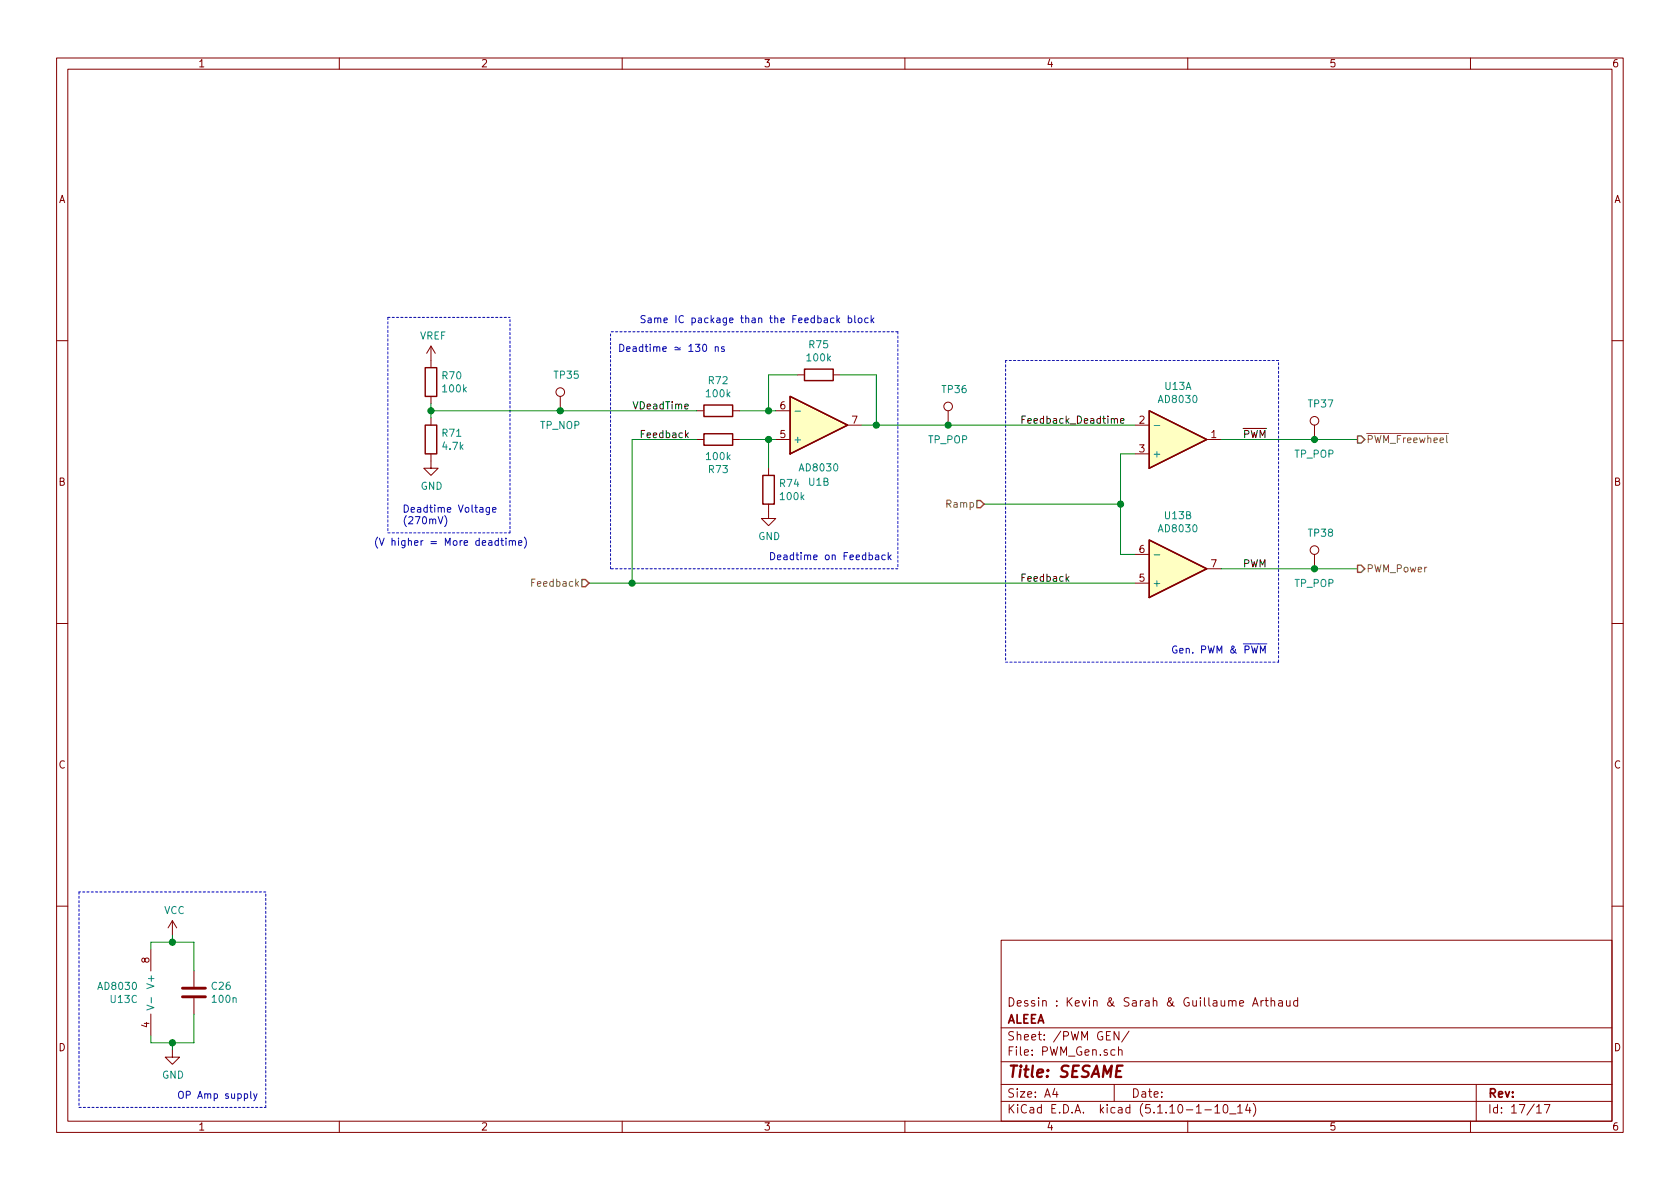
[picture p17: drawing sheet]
EESchema Schematic File Version 4
EELAYER 30 0
EELAYER END
$Descr A4 11693 8268
encoding utf-8
Sheet 17 17
Title "SESAME"
Date ""
Rev ""
Comp "ALEEA"
Comment1 "Dessin : Kevin & Sarah & Guillaume Arthaud"
Comment2 ""
Comment3 ""
Comment4 ""
$EndDescr
Wire Wire Line
	4850 3050 4400 3050
Text Label 4450 3050 0    50   ~ 0
Feedback
$Comp
L Device:R R?
U 1 1
P 5000 3050
AR Path="/60F19D5B/613D641B" Ref="R?"  Part="1" 
AR Path="/60F171CE/613D641B" Ref="R?"  Part="1" 
AR Path="/60F1AF26/613D641B" Ref="R73"  Part="1" 
F 0 "R73" V 5207 3050 50  0000 C CNN
F 1 "100k" V 5116 3050 50  0000 C CNN
F 2 "Sesame_footprint:R_0805_2012Metric_Pad1.20x1.40mm_HandSolder" V 4930 3050 50  0001 C CNN
F 3 "~" H 5000 3050 50  0001 C CNN
	1    5000 3050
	0    1    1    0   
$EndComp
$Comp
L Device:R R?
U 1 1
P 5000 2850
AR Path="/60F19D5B/613D6415" Ref="R?"  Part="1" 
AR Path="/60F171CE/613D6415" Ref="R?"  Part="1" 
AR Path="/60F1AF26/613D6415" Ref="R72"  Part="1" 
F 0 "R72" V 5207 2850 50  0000 C CNN
F 1 "100k" V 5116 2850 50  0000 C CNN
F 2 "Sesame_footprint:R_0805_2012Metric_Pad1.20x1.40mm_HandSolder" V 4930 2850 50  0001 C CNN
F 3 "~" H 5000 2850 50  0001 C CNN
	1    5000 2850
	0    -1   -1   0   
$EndComp
Wire Wire Line
	5150 3050 5350 3050
Wire Wire Line
	5350 2850 5150 2850
Text Notes 5350 3900 0    50   ~ 0
Deadtime on Feedback
Wire Wire Line
	6100 2950 6000 2950
$Comp
L power:GND #PWR?
U 1 1
P 5350 3550
AR Path="/60F19D5B/613D6432" Ref="#PWR?"  Part="1" 
AR Path="/60F171CE/613D6432" Ref="#PWR?"  Part="1" 
AR Path="/60F1AF26/613D6432" Ref="#PWR090"  Part="1" 
F 0 "#PWR090" H 5350 3300 50  0001 C CNN
F 1 "GND" H 5355 3377 50  0000 C CNN
F 2 "" H 5350 3550 50  0001 C CNN
F 3 "" H 5350 3550 50  0001 C CNN
	1    5350 3550
	1    0    0    -1  
$EndComp
Wire Wire Line
	5350 3050 5400 3050
Connection ~ 5350 3050
Wire Wire Line
	5350 3250 5350 3050
$Comp
L Device:R R?
U 1 1
P 5350 3400
AR Path="/60F19D5B/613D6429" Ref="R?"  Part="1" 
AR Path="/60F171CE/613D6429" Ref="R?"  Part="1" 
AR Path="/60F1AF26/613D6429" Ref="R74"  Part="1" 
F 0 "R74" H 5420 3446 50  0000 L CNN
F 1 "100k" H 5420 3355 50  0000 L CNN
F 2 "Sesame_footprint:R_0805_2012Metric_Pad1.20x1.40mm_HandSolder" V 5280 3400 50  0001 C CNN
F 3 "~" H 5350 3400 50  0001 C CNN
	1    5350 3400
	1    0    0    -1  
$EndComp
Wire Wire Line
	6100 2600 6100 2950
Wire Wire Line
	5850 2600 6100 2600
Connection ~ 5350 2850
Wire Wire Line
	5350 2600 5350 2850
Wire Wire Line
	5550 2600 5350 2600
Wire Wire Line
	5400 2850 5350 2850
$Comp
L Device:R R?
U 1 1
P 3000 3050
AR Path="/60F19D5B/613D9855" Ref="R?"  Part="1" 
AR Path="/60F171CE/613D9855" Ref="R?"  Part="1" 
AR Path="/60F1AF26/613D9855" Ref="R71"  Part="1" 
F 0 "R71" H 3070 3096 50  0000 L CNN
F 1 "4.7k" H 3070 3005 50  0000 L CNN
F 2 "Sesame_footprint:R_0805_2012Metric_Pad1.20x1.40mm_HandSolder" V 2930 3050 50  0001 C CNN
F 3 "~" H 3000 3050 50  0001 C CNN
	1    3000 3050
	1    0    0    -1  
$EndComp
$Comp
L power:GND #PWR?
U 1 1
P 3000 3200
AR Path="/60F19D5B/613D9F4F" Ref="#PWR?"  Part="1" 
AR Path="/60F171CE/613D9F4F" Ref="#PWR?"  Part="1" 
AR Path="/60F1AF26/613D9F4F" Ref="#PWR089"  Part="1" 
F 0 "#PWR089" H 3000 2950 50  0001 C CNN
F 1 "GND" H 3005 3027 50  0000 C CNN
F 2 "" H 3000 3200 50  0001 C CNN
F 3 "" H 3000 3200 50  0001 C CNN
	1    3000 3200
	1    0    0    -1  
$EndComp
Wire Wire Line
	3000 2800 3000 2850
Connection ~ 3000 2850
Wire Wire Line
	3000 2850 3000 2900
Text Label 4400 2850 0    50   ~ 0
VDeadTime
Text HLabel 4100 4050 0    50   Input ~ 0
Feedback
Wire Notes Line
	6250 2300 6250 3950
Connection ~ 4400 4050
Wire Wire Line
	4400 3050 4400 4050
Text Notes 2800 3650 0    50   ~ 0
Deadtime Voltage\n(270mV)
Wire Notes Line
	6250 3950 4250 3950
Wire Notes Line
	6250 2300 4250 2300
Wire Notes Line
	4250 3950 4250 2300
Wire Notes Line
	2700 2200 2700 3700
Wire Notes Line
	2700 3700 3550 3700
Wire Notes Line
	3550 3700 3550 2200
Wire Notes Line
	2700 2200 3550 2200
Text Notes 2600 3800 0    50   ~ 0
(V higher = More deadtime)
Connection ~ 6100 2950
Wire Wire Line
	7800 3150 7800 3500
Wire Wire Line
	7800 3500 7800 3850
Connection ~ 7800 3500
Text Notes 8150 4550 0    50   ~ 0
Gen. PWM & ~PWM
Wire Wire Line
	9450 3950 9150 3950
Wire Notes Line
	7000 4600 8900 4600
Wire Notes Line
	8900 4600 8900 2500
Wire Wire Line
	6850 3500 7800 3500
Text Label 7100 4050 0    50   ~ 0
Feedback
Text Label 7100 2950 0    50   ~ 0
Feedback_Deadtime
Wire Wire Line
	7800 3850 7900 3850
Wire Wire Line
	7900 3150 7800 3150
Wire Wire Line
	8500 3050 9150 3050
Text HLabel 9450 3050 2    50   Output ~ 0
~PWM_Freewheel
Text HLabel 9450 3950 2    50   Output ~ 0
PWM_Power
Text HLabel 6850 3500 0    50   Input ~ 0
Ramp
Wire Notes Line
	8900 2500 7000 2500
Wire Notes Line
	7000 2500 7000 4600
Wire Wire Line
	4100 4050 4400 4050
Wire Wire Line
	4400 4050 7900 4050
Text Notes 4450 2250 0    50   ~ 0
Same IC package than the Feedback block
$Comp
L Sesame:AD8030 U13
U 1 1
P 8200 3050
F 0 "U13" H 8200 2683 50  0000 C CNN
F 1 "AD8030" H 8200 2774 50  0000 C CNN
F 2 "Package_SO:SO-8_5.3x6.2mm_P1.27mm" H 8200 3050 50  0001 C CNN
F 3 "~" H 8200 3050 50  0001 C CNN
	1    8200 3050
	1    0    0    1   
$EndComp
$Comp
L Sesame:AD8030 U13
U 2 1
P 8200 3950
F 0 "U13" H 8200 3583 50  0000 C CNN
F 1 "AD8030" H 8200 3674 50  0000 C CNN
F 2 "Package_SO:SO-8_5.3x6.2mm_P1.27mm" H 8200 3950 50  0001 C CNN
F 3 "~" H 8200 3950 50  0001 C CNN
	2    8200 3950
	1    0    0    1   
$EndComp
$Comp
L Sesame:AD8030 U1
U 2 1
P 5700 2950
F 0 "U1" H 5700 3350 50  0000 C CNN
F 1 "AD8030" H 5700 3250 50  0000 C CNN
F 2 "Package_SO:SO-8_5.3x6.2mm_P1.27mm" H 5700 2950 50  0001 C CNN
F 3 "~" H 5700 2950 50  0001 C CNN
	2    5700 2950
	1    0    0    1   
$EndComp
$Comp
L Sesame:VREF #PWR088
U 1 1
P 3000 2500
F 0 "#PWR088" H 3000 2350 50  0001 C CNN
F 1 "VREF" H 3015 2673 50  0000 C CNN
F 2 "" H 3000 2500 50  0001 C CNN
F 3 "" H 3000 2500 50  0001 C CNN
	1    3000 2500
	1    0    0    -1  
$EndComp
$Comp
L Device:R R?
U 1 1
P 3000 2650
AR Path="/60F19D5B/613D8CB8" Ref="R?"  Part="1" 
AR Path="/60F171CE/613D8CB8" Ref="R?"  Part="1" 
AR Path="/60F1AF26/613D8CB8" Ref="R70"  Part="1" 
F 0 "R70" H 3070 2696 50  0000 L CNN
F 1 "100k" H 3070 2605 50  0000 L CNN
F 2 "Sesame_footprint:R_0805_2012Metric_Pad1.20x1.40mm_HandSolder" V 2930 2650 50  0001 C CNN
F 3 "~" H 3000 2650 50  0001 C CNN
	1    3000 2650
	1    0    0    -1  
$EndComp
$Comp
L Connector:TestPoint TP35
U 1 1
P 3900 2850
F 0 "TP35" H 3850 3100 50  0000 L CNN
F 1 "TP_NOP" H 3900 2750 50  0000 C CNN
F 2 "TestPoint:TestPoint_THTPad_D2.0mm_Drill1.0mm" H 4100 2850 50  0001 C CNN
F 3 "~" H 4100 2850 50  0001 C CNN
	1    3900 2850
	1    0    0    -1  
$EndComp
Connection ~ 3900 2850
Wire Wire Line
	3900 2850 4850 2850
Wire Wire Line
	3000 2850 3900 2850
$Comp
L Connector:TestPoint TP36
U 1 1
P 6600 2950
F 0 "TP36" H 6550 3200 50  0000 L CNN
F 1 "TP_POP" H 6600 2850 50  0000 C CNN
F 2 "TestPoint:TestPoint_Loop_D1.80mm_Drill1.0mm_Beaded" H 6800 2950 50  0001 C CNN
F 3 "~" H 6800 2950 50  0001 C CNN
	1    6600 2950
	1    0    0    -1  
$EndComp
Wire Wire Line
	6100 2950 6600 2950
Connection ~ 6600 2950
Wire Wire Line
	6600 2950 7900 2950
$Comp
L Connector:TestPoint TP38
U 1 1
P 9150 3950
F 0 "TP38" H 9100 4200 50  0000 L CNN
F 1 "TP_POP" H 9150 3850 50  0000 C CNN
F 2 "TestPoint:TestPoint_Loop_D1.80mm_Drill1.0mm_Beaded" H 9350 3950 50  0001 C CNN
F 3 "~" H 9350 3950 50  0001 C CNN
	1    9150 3950
	1    0    0    -1  
$EndComp
Connection ~ 9150 3950
Wire Wire Line
	9150 3950 8500 3950
$Comp
L Connector:TestPoint TP37
U 1 1
P 9150 3050
F 0 "TP37" H 9100 3300 50  0000 L CNN
F 1 "TP_POP" H 9150 2950 50  0000 C CNN
F 2 "TestPoint:TestPoint_Loop_D1.80mm_Drill1.0mm_Beaded" H 9350 3050 50  0001 C CNN
F 3 "~" H 9350 3050 50  0001 C CNN
	1    9150 3050
	1    0    0    -1  
$EndComp
Wire Notes Line
	550  6200 550  7700
Wire Notes Line
	550  7700 1850 7700
Wire Notes Line
	1850 7700 1850 6200
Wire Notes Line
	1850 6200 550  6200
Text Notes 1800 7650 2    49   ~ 0
OP Amp supply
$Comp
L Device:C C26
U 1 1
P 1350 6900
AR Path="/60F1AF26/612CB355" Ref="C26"  Part="1" 
AR Path="/60F1B237/612CB355" Ref="C?"  Part="1" 
F 0 "C26" H 1465 6946 50  0000 L CNN
F 1 "100n" H 1465 6855 50  0000 L CNN
F 2 "Sesame_footprint:C_0805_2012Metric_Pad1.18x1.45mm_HandSolder" H 1388 6750 50  0001 C CNN
F 3 "~" H 1350 6900 50  0001 C CNN
	1    1350 6900
	1    0    0    -1  
$EndComp
Wire Wire Line
	1200 6500 1200 6550
Wire Wire Line
	1200 6550 1050 6550
Wire Wire Line
	1050 6550 1050 6600
Connection ~ 1200 6550
Wire Wire Line
	1050 7250 1050 7200
$Comp
L power:GND #PWR087
U 1 1
P 1200 7300
AR Path="/60F1AF26/612CB360" Ref="#PWR087"  Part="1" 
AR Path="/60F1B237/612CB360" Ref="#PWR?"  Part="1" 
F 0 "#PWR087" H 1200 7050 50  0001 C CNN
F 1 "GND" H 1205 7127 50  0000 C CNN
F 2 "" H 1200 7300 50  0001 C CNN
F 3 "" H 1200 7300 50  0001 C CNN
	1    1200 7300
	1    0    0    -1  
$EndComp
Wire Wire Line
	1200 7300 1200 7250
Connection ~ 1200 7250
Wire Wire Line
	1200 7250 1050 7250
Wire Wire Line
	1350 6550 1350 6750
Wire Wire Line
	1200 6550 1350 6550
Wire Wire Line
	1350 7050 1350 7250
Wire Wire Line
	1200 7250 1350 7250
$Comp
L power:VCC #PWR086
U 1 1
P 1200 6500
AR Path="/60F1AF26/612CB36D" Ref="#PWR086"  Part="1" 
AR Path="/60F1B237/612CB36D" Ref="#PWR?"  Part="1" 
F 0 "#PWR086" H 1200 6350 50  0001 C CNN
F 1 "VCC" H 1215 6673 50  0000 C CNN
F 2 "" H 1200 6500 50  0001 C CNN
F 3 "" H 1200 6500 50  0001 C CNN
	1    1200 6500
	1    0    0    -1  
$EndComp
$Comp
L Sesame:AD8030 U13
U 3 1
P 1150 6900
AR Path="/60F1AF26/612CB373" Ref="U13"  Part="3" 
AR Path="/60F1B237/612CB373" Ref="U?"  Part="3" 
F 0 "U13" H 963 6854 50  0000 R CNN
F 1 "AD8030" H 963 6945 50  0000 R CNN
F 2 "Package_SO:SO-8_5.3x6.2mm_P1.27mm" H 1150 6900 50  0001 C CNN
F 3 "~" H 1150 6900 50  0001 C CNN
	3    1150 6900
	1    0    0    -1  
$EndComp
Text Label 8650 3050 0    50   ~ 0
~PWM
Text Label 8650 3950 0    50   ~ 0
PWM
Text Notes 4300 2450 0    50   ~ 0
Deadtime ≃ 130 ns
$Comp
L Device:R R?
U 1 1
P 5700 2600
AR Path="/60F19D5B/613D640F" Ref="R?"  Part="1" 
AR Path="/60F171CE/613D640F" Ref="R?"  Part="1" 
AR Path="/60F1AF26/613D640F" Ref="R75"  Part="1" 
F 0 "R75" V 5907 2600 50  0000 C CNN
F 1 "100k" V 5816 2600 50  0000 C CNN
F 2 "Sesame_footprint:R_0805_2012Metric_Pad1.20x1.40mm_HandSolder" V 5630 2600 50  0001 C CNN
F 3 "~" H 5700 2600 50  0001 C CNN
	1    5700 2600
	0    -1   -1   0   
$EndComp
Connection ~ 9150 3050
Wire Wire Line
	9150 3050 9450 3050
$EndSCHEMATC
